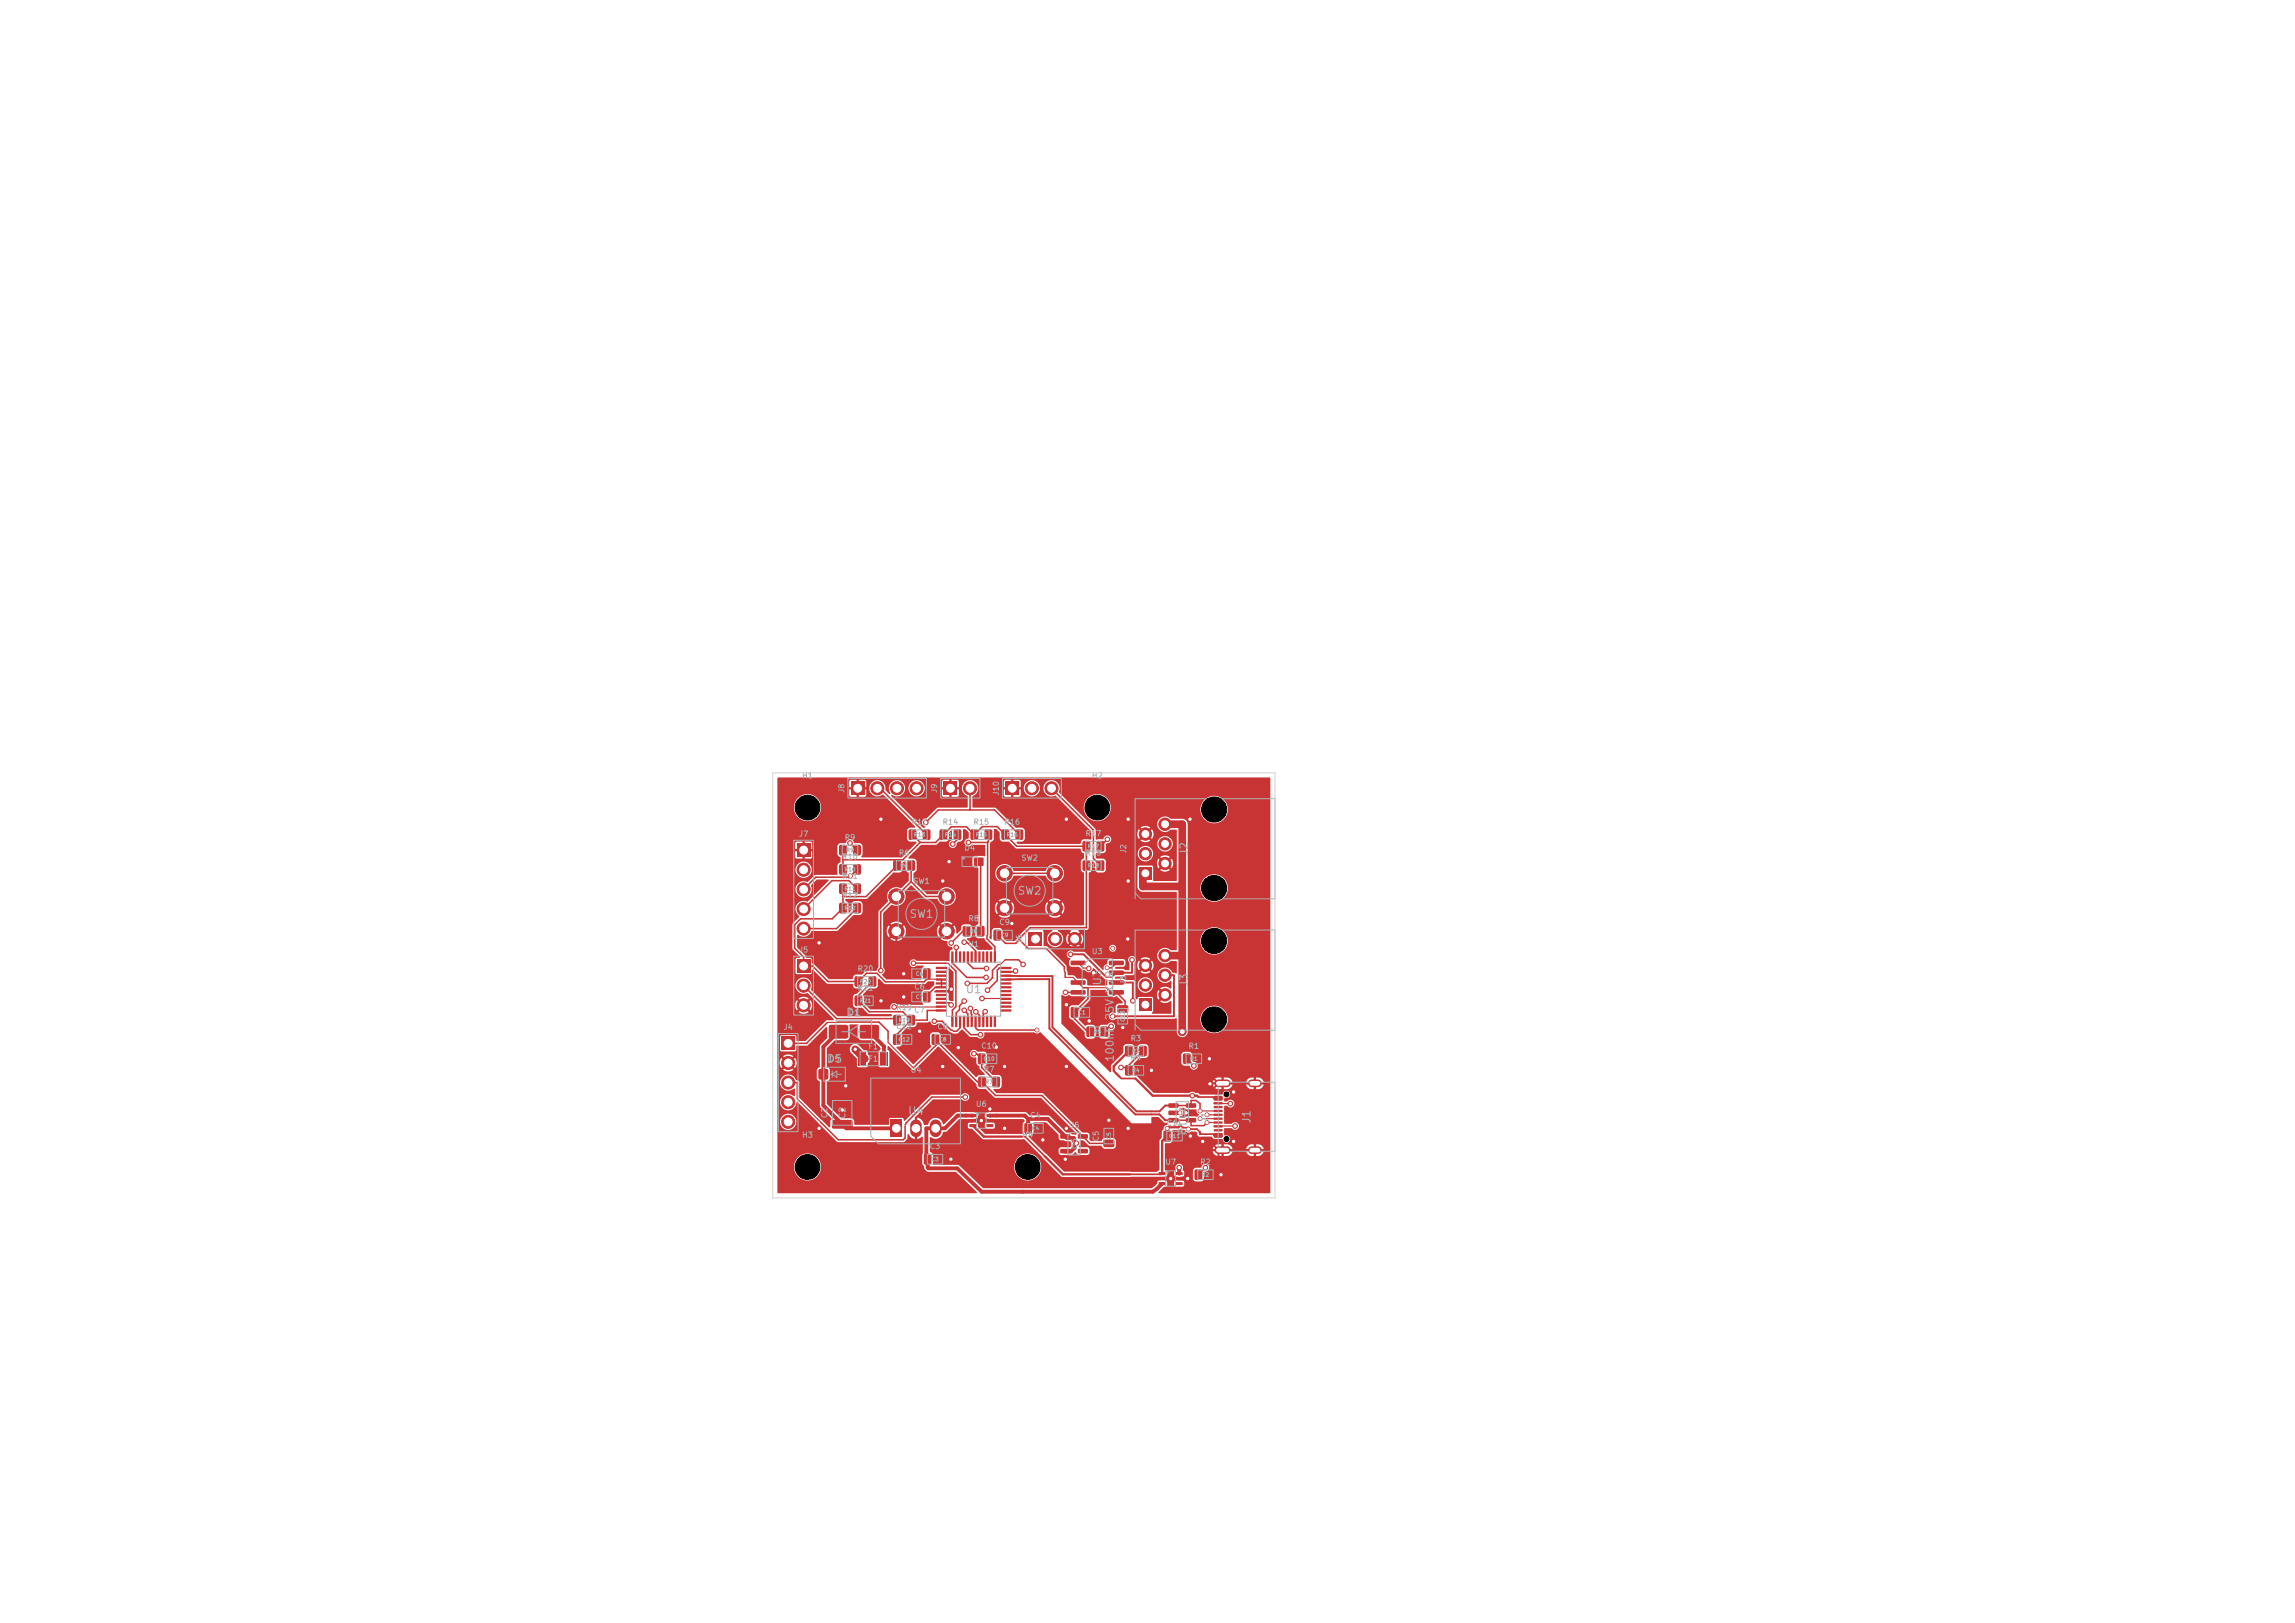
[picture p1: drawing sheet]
<svg xmlns="http://www.w3.org/2000/svg" width="297mm" height="210mm" viewBox="0 0 297 210" stroke-linecap="round" stroke-linejoin="round" font-family="sans-serif">
<defs><g id="words">
<g font-size="1" fill="#afafaf">
<text x="154" y="110.8" transform="rotate(-90 154 110.8)">J2</text>
<text x="117.6" y="119">SW1</text>
<text x="131.6" y="116">SW2</text>
<text x="109.4" y="131.8">D1</text>
<text x="124.9" y="128.8">U1</text>
<text x="142.8" y="127.6" transform="rotate(-90 142.8 127.6)">U3</text>
<text x="154" y="127.8" transform="rotate(-90 154 127.8)">J3</text>
<text x="106.9" y="137.8">D5</text>
<text x="144.4" y="137.5" transform="rotate(-90 144.4 137.5)">100nF 25V X7R</text>
<text x="117.4" y="144.5">U4</text>
<text x="162.1" y="145.5" transform="rotate(-90 162.1 145.5)">J1</text>
</g>
<text font-size=".8" fill="#afafaf" x="109.6" y="144.9" transform="rotate(-90 109.6 144.9)">C2</text>
<g font-size=".7" fill="#afafaf">
<text x="103.7" y="100.9">H1</text>
<text x="141.2" y="100.9">H2</text>
<text x="109.4" y="102.7" transform="rotate(-90 109.4 102.7)">J8</text>
<text x="117.9" y="106.9">R13</text>
<text x="121.4" y="102.7" transform="rotate(-90 121.4 102.7)">J9</text>
<text x="121.9" y="106.9">R14</text>
<text x="125.9" y="106.9">R15</text>
<text x="129.4" y="103" transform="rotate(-90 129.4 103)">J10</text>
<text x="129.9" y="106.9">R16</text>
<text x="103.3" y="108.4">J7</text>
<text x="108.9" y="111.4">R10</text>
<text x="108.9" y="113.9">R11</text>
<text x="109.2" y="108.9">R9</text>
<text x="116.2" y="110.9">R6</text>
<text x="124.7" y="110.2">D4</text>
<text x="132.1" y="111.5">SW2</text>
<text x="140.4" y="110.9">R18</text>
<text x="140.4" y="108.4">R17</text>
<text x="145.9" y="110.5" transform="rotate(-90 145.9 110.5)">J2</text>
<text x="108.9" y="116.4">R12</text>
<text x="118.1" y="114.5">SW1</text>
<text x="125.2" y="119.4">R8</text>
<text x="129.2" y="119.9">C9</text>
<text x="103.3" y="123.4">J5</text>
<text x="110.9" y="125.9">R20</text>
<text x="125.2" y="122.7">U1</text>
<text x="132.4" y="122.2" transform="rotate(-90 132.4 122.2)">J6</text>
<text x="141.2" y="123.6">U3</text>
<text x="110.9" y="128.4">R21</text>
<text x="115.9" y="130.9">R19</text>
<text x="118.2" y="131.2">C7</text>
<text x="118.2" y="128.2">C6</text>
<text x="145.9" y="127.5" transform="rotate(-90 145.9 127.5)">J3</text>
<text x="101.3" y="133.4">J4</text>
<text x="112.3" y="135.9">F1</text>
<text x="112.3" y="137.5">F1</text>
<text x="115.9" y="133.4">C12</text>
<text x="121.2" y="133.4">C8</text>
<text x="126.9" y="135.9">C10</text>
<text x="146.2" y="134.9">R3</text>
<text x="146.2" y="137.4">R4</text>
<text x="153.7" y="135.9">R1</text>
<text x="117.8" y="139">U4</text>
<text x="126.2" y="143.4">U6</text>
<text x="127.2" y="138.9">R7</text>
<text x="103.7" y="147.4">H3</text>
<text x="107.2" y="144.8" transform="rotate(-90 107.2 144.8)">C2</text>
<text x="120.2" y="148.9">C3</text>
<text x="132.2" y="147.4">H4</text>
<text x="133.2" y="144.9">C4</text>
<text x="138.2" y="146.1">U5</text>
<text x="139.5" y="148.8" transform="rotate(-90 139.5 148.8)">U5</text>
<text x="142.4" y="147.8" transform="rotate(-90 142.4 147.8)">C5</text>
<text x="150.9" y="145.9">C11</text>
<text x="152.2" y="146.9">U2</text>
<text x="153.5" y="144.8" transform="rotate(-90 153.5 144.8)">U2</text>
<text x="156.4" y="145.2" transform="rotate(-90 156.4 145.2)">J1</text>
<text x="150.7" y="150.9">U7</text>
<text x="155.2" y="150.9">R2</text>
</g>
<g font-size=".5" fill="#afafaf">
<text x="109.2" y="112.9">R10</text>
<text x="109.5" y="110.4">R9</text>
<text x="116.5" y="112.4">R6</text>
<text x="118.2" y="108.4">R13</text>
<text x="122.2" y="108.4">R14</text>
<text x="126.2" y="108.4">R15</text>
<text x="130.2" y="108.4">R16</text>
<text x="140.7" y="112.4">R18</text>
<text x="140.7" y="109.9">R17</text>
<text x="109.2" y="115.4">R11</text>
<text x="109.2" y="117.9">R12</text>
<text x="125.5" y="120.9">R8</text>
<text x="129.5" y="121.4">C9</text>
<text x="111.2" y="127.4">R20</text>
<text x="111.2" y="129.9">R21</text>
<text x="118.5" y="129.4">C7</text>
<text x="118.5" y="126.4">C6</text>
<text x="139.5" y="131.4">C1</text>
<text x="116.2" y="132.4">R19</text>
<text x="116.2" y="134.9">C12</text>
<text x="121.5" y="134.9">C8</text>
<text x="127.2" y="137.4">C10</text>
<text x="141.5" y="133.9">R5</text>
<text x="145.7" y="132.3" transform="rotate(-90 145.7 132.3)">C13</text>
<text x="146.5" y="136.4">R3</text>
<text x="154" y="137.4">R1</text>
<text x="127.5" y="140.4">R7</text>
<text x="146.5" y="138.9">R4</text>
<text x="133.5" y="146.4">C4</text>
<text x="143.9" y="147.5" transform="rotate(-90 143.9 147.5)">C5</text>
<text x="151.2" y="147.4">C11</text>
<text x="120.5" y="150.4">C3</text>
<text x="155.5" y="152.4">R2</text>
</g>
</g></defs>
<g fill="#c83434">
<path d="M107.3 132.7l.2-.1h2l.2 .1v.2v1.4l-.2 .1h-2l-.2-.1-.1-.1z"/>
<path d="M111.3 132.7l.2-.1h2l.2 .1v.2v1.4l-.2 .1h-2l-.2-.1-.1-.1z"/>
<path d="M154.6 151.4l.7-.1 .3 .2v1l-.2 .2h-.6l-.2-.2v-.9z"/>
<path d="M156.5 151.4l.7-.1 .2 .2v1l-.1 .2h-.7l-.2-.2v-.9z"/>
<path d="M108.6 109.4l.7-.1 .3 .2v1l-.2 .2h-.6l-.2-.2v-.9z"/>
<path d="M110.5 109.4l.7-.1 .2 .2v1l-.1 .2h-.7l-.2-.2v-.9z"/>
<path d="M153.5 144.7h1.2l.1 .1v.4l-.1 .1-1.1-.1-.1-.1z"/>
<path d="M153.5 143.7h1.2l.1 .2v.3l-.1 .1h-1.1l-.1-.1z"/>
<path d="M153.5 142.8h1.2l.1 .1v.4l-.1 .1-1.1-.1-.1-.1z"/>
<path d="M151.2 142.8h1.2l.1 .1v.4l-.1 .1-1.1-.1-.1-.1z"/>
<path d="M151.2 143.7h1.2l.1 .2v.3l-.1 .1h-1.1l-.1-.1z"/>
<path d="M151.2 144.7h1.2l.1 .1v.4l-.1 .1-1.1-.1-.1-.1z"/>
<path d="M103.1 109.2h1.7v1.7h-1.7z"/>
</g>
<g fill="#c83434" stroke="#c83434" stroke-width=".13">
<circle cx="104" cy="112.5" r=".85"/>
<circle cx="104" cy="115.1" r=".85"/>
<circle cx="104" cy="117.6" r=".85"/>
<circle cx="104" cy="120.2" r=".85"/>
</g>
<g fill="#c83434">
<path d="M129.6 107.4l.7-.1 .3 .2v1l-.2 .2h-.6l-.2-.2v-.9z"/>
<path d="M131.5 107.4l.7-.1 .2 .2v1l-.1 .2h-.7l-.2-.2v-.9z"/>
<path d="M122.1 101.2h1.8v1.7h-1.8z"/>
</g>
<circle cx="125.5" cy="102" r=".85" fill="#c83434" stroke="#c83434" stroke-width=".13"/>
<g fill="#c83434">
<path d="M115.6 131.4l.7-.1 .3 .2v1l-.2 .2h-.6l-.2-.2v-.9z"/>
<path d="M117.5 131.4l.7-.1 .2 .2v1l-.1 .2h-.6l-.3-.2v-.9z"/>
<path d="M125.6 107.4l.7-.1 .3 .2v1l-.2 .2h-.6l-.2-.2v-.9z"/>
<path d="M127.5 107.4l.7-.1 .2 .2v1l-.1 .2h-.7l-.2-.2v-.9z"/>
<path d="M103.1 124.2h1.7v1.7h-1.7z"/>
</g>
<g fill="#c83434" stroke="#c83434" stroke-width=".13">
<circle cx="104" cy="127.5" r=".85"/>
<circle cx="104" cy="130.1" r=".85"/>
</g>
<g fill="#c83434">
<path d="M125.5 144.2h.8v.3h-.8z"/>
<path d="M125.5 144.8h.8v.4h-.8z"/>
<path d="M125.5 145.5h.8v.3h-.8z"/>
<path d="M127.7 145.5h.8v.3h-.8z"/>
<path d="M127.7 144.8h.8v.4h-.8z"/>
<path d="M127.7 144.2h.8v.3h-.8z"/>
</g>
<g fill="#c83434" stroke="#c83434" stroke-width=".13">
<circle cx="116" cy="116" r="1"/>
<circle cx="122.5" cy="116" r="1"/>
<circle cx="116" cy="120.5" r="1"/>
<circle cx="122.5" cy="120.5" r="1"/>
</g>
<g fill="#c83434">
<path d="M132.6 145.3h.7l.2 .1v1.1l-.1 .2h-.6l-.2-.1-.1-1.1z"/>
<path d="M134.5 145.3h.7l.2 .1 .1 1.1-.2 .2h-.6l-.2-.1-.1-1.1z"/>
<path d="M147.4 112.2h1.6v1.6h-1.6z"/>
</g>
<g fill="#c83434" stroke="#c83434" stroke-width=".13">
<circle cx="150.8" cy="111.7" r=".8"/>
<circle cx="148.2" cy="110.5" r=".8"/>
<circle cx="150.8" cy="109.2" r=".8"/>
<circle cx="148.2" cy="107.9" r=".8"/>
<circle cx="150.8" cy="106.6" r=".8"/>
</g>
<path d="M110.1 101.2h1.7v1.7h-1.7z" fill="#c83434"/>
<g fill="#c83434" stroke="#c83434" stroke-width=".13">
<circle cx="113.5" cy="102" r=".85"/>
<circle cx="116.1" cy="102" r=".85"/>
<circle cx="118.6" cy="102" r=".85"/>
</g>
<g fill="#c83434">
<path d="M126.6 136.3h.7l.2 .1v1.1l-.1 .2h-.6l-.2-.1v-1.1z"/>
<path d="M128.5 136.3h.7l.2 .1v1.1l-.1 .2h-.6l-.2-.1v-1.1z"/>
<path d="M121.6 107.4l.8-.1 .2 .2v1l-.2 .2h-.6l-.2-.2v-.9z"/>
<path d="M123.5 107.4l.7-.1 .2 .2v1l-.1 .2h-.7l-.2-.2v-.9z"/>
<path d="M124.6 119.9l.7-.1 .3 .2v1l-.2 .2h-.6l-.2-.2v-.9z"/>
<path d="M126.5 119.9l.7-.1 .2 .2v1l-.1 .2h-.7l-.2-.2v-.9z"/>
<path d="M108.6 111.9l.7-.1 .3 .2v1l-.2 .2h-.6l-.2-.2v-.9z"/>
<path d="M110.5 111.9l.7-.1 .2 .2v1l-.1 .2h-.7l-.2-.2v-.9z"/>
<path d="M121.1 125.1h1.4l.1 .2-.1 .1h-1.3z"/>
<path d="M121.1 125.6h1.4l.1 .2-.1 .1h-1.3z"/>
<path d="M121.1 126.1h1.4l.1 .2-.1 .1h-1.3z"/>
<path d="M121.1 126.6h1.4l.1 .2-.1 .1h-1.3z"/>
<path d="M121.1 127.1h1.4l.1 .2-.1 .1h-1.3z"/>
<path d="M121.1 127.6h1.4l.1 .2-.1 .1h-1.3z"/>
<path d="M121.1 128.1h1.4l.1 .2-.1 .1h-1.3z"/>
<path d="M121.1 128.6h1.4l.1 .2-.1 .1h-1.3z"/>
<path d="M121.1 129.1h1.4l.1 .2-.1 .1h-1.3z"/>
<path d="M121.1 129.6h1.4l.1 .2-.1 .1h-1.3z"/>
<path d="M121.1 130.1h1.4l.1 .2-.1 .1h-1.3z"/>
<path d="M121.1 130.6h1.4l.1 .2-.1 .1h-1.3z"/>
<path d="M123.1 131.4l.3 .1v1.3l-.1 .1-.2-.1z"/>
<path d="M123.6 131.4l.3 .1v1.3l-.1 .1-.2-.1z"/>
<path d="M124.1 131.4l.3 .1v1.3l-.1 .1-.2-.1z"/>
<path d="M124.6 131.4l.3 .1v1.3l-.1 .1-.2-.1z"/>
<path d="M125.1 131.4l.3 .1v1.3l-.1 .1-.2-.1z"/>
<path d="M125.6 131.4l.3 .1v1.3l-.1 .1-.2-.1z"/>
<path d="M126.1 131.4l.3 .1v1.3l-.1 .1-.2-.1z"/>
<path d="M126.6 131.4l.3 .1v1.3l-.1 .1-.2-.1z"/>
<path d="M127.1 131.4l.3 .1v1.3l-.1 .1-.2-.1z"/>
<path d="M127.6 131.4l.3 .1v1.3l-.1 .1-.2-.1z"/>
<path d="M128.1 131.4l.3 .1v1.3l-.1 .1-.2-.1z"/>
<path d="M128.6 131.4l.3 .1v1.3l-.1 .1-.2-.1z"/>
<path d="M129.4 130.6h1.4l.1 .2-.1 .1h-1.3z"/>
<path d="M129.4 130.1h1.4l.1 .2-.1 .1h-1.3z"/>
<path d="M129.4 129.6h1.4l.1 .2-.1 .1h-1.3z"/>
<path d="M129.4 129.1h1.4l.1 .2-.1 .1h-1.3z"/>
<path d="M129.4 128.6h1.4l.1 .2-.1 .1h-1.3z"/>
<path d="M129.4 128.1h1.4l.1 .2-.1 .1h-1.3z"/>
<path d="M129.4 127.6h1.4l.1 .2-.1 .1h-1.3z"/>
<path d="M129.4 127.1h1.4l.1 .2-.1 .1h-1.3z"/>
<path d="M129.4 126.6h1.4l.1 .2-.1 .1h-1.3z"/>
<path d="M129.4 126.1h1.4l.1 .2-.1 .1h-1.3z"/>
<path d="M129.4 125.6h1.4l.1 .2-.1 .1h-1.3z"/>
<path d="M129.4 125.1h1.4l.1 .2-.1 .1h-1.3z"/>
<path d="M128.6 123.1l.3 .1v1.3l-.1 .1-.2-.1z"/>
<path d="M128.1 123.1l.3 .1v1.3l-.1 .1-.2-.1z"/>
<path d="M127.6 123.1l.3 .1v1.3l-.1 .1-.2-.1z"/>
<path d="M127.1 123.1l.3 .1v1.3l-.1 .1-.2-.1z"/>
<path d="M126.6 123.1l.3 .1v1.3l-.1 .1-.2-.1z"/>
<path d="M126.1 123.1l.3 .1v1.3l-.1 .1-.2-.1z"/>
<path d="M125.6 123.1l.3 .1v1.3l-.1 .1-.2-.1z"/>
<path d="M125.1 123.1l.3 .1v1.3l-.1 .1-.2-.1z"/>
<path d="M124.6 123.1l.3 .1v1.3l-.1 .1-.2-.1z"/>
<path d="M124.1 123.1l.3 .1v1.3l-.1 .1-.2-.1z"/>
<path d="M123.6 123.1l.3 .1v1.3l-.1 .1-.2-.1z"/>
<path d="M123.1 123.1l.3 .1v1.3l-.1 .1-.2-.1z"/>
<path d="M128.6 120.3h.7l.2 .1v1.1l-.1 .2h-.6l-.2-.1-.1-1.1z"/>
<path d="M130.5 120.3h.7l.2 .1v1.1l-.1 .2h-.6l-.2-.1v-1.1z"/>
</g>
<g fill="#c83434" stroke="#c83434" stroke-width=".13">
<circle cx="130" cy="113" r="1"/>
<circle cx="136.5" cy="113" r="1"/>
<circle cx="130" cy="117.5" r="1"/>
<circle cx="136.5" cy="117.5" r="1"/>
</g>
<path d="M130.1 101.2h1.7v1.7h-1.7z" fill="#c83434"/>
<g fill="#c83434" stroke="#c83434" stroke-width=".13">
<circle cx="133.5" cy="102" r=".85"/>
<circle cx="136.1" cy="102" r=".85"/>
</g>
<g fill="#c83434">
<path d="M138.6 124.3h1.8l.1 .1v.4l-.2 .1h-1.7l-.1-.2z"/>
<path d="M138.6 125.6h1.8l.1 .1v.4l-.2 .1h-1.7l-.1-.2z"/>
<path d="M138.6 126.9l1.8-.1 .1 .2v.3l-.2 .1h-1.7l-.1-.1z"/>
<path d="M138.6 128.1h1.8l.1 .2v.3l-.2 .1h-1.7l-.1-.1z"/>
<path d="M143.5 128.1h1.9l.1 .2-.1 .3-.1 .1h-1.7l-.1-.1z"/>
<path d="M143.5 126.9l1.9-.1 .1 .2-.1 .3-.1 .1h-1.7l-.1-.1z"/>
<path d="M143.5 125.6h1.9l.1 .1-.1 .4-.1 .1h-1.7l-.1-.2z"/>
<path d="M143.5 124.3h1.9l.1 .1-.1 .4-.1 .1h-1.7l-.1-.2z"/>
<path d="M106 138.4l.2-.1 .9 .1 .1 .2-.1 1-.1 .1-1-.1-.1-.1z"/>
<path d="M108.9 138.4l.1-.1 1 .1 .1 .2-.1 1-.2 .1-.9-.1-.1-.1z"/>
<path d="M115.6 133.8h.7l.2 .1 .1 1.1-.2 .2h-.6l-.2-.1-.1-1.1z"/>
<path d="M117.5 133.8h.7l.2 .1 .1 1.1-.2 .2h-.6l-.2-.1-.1-1.1z"/>
<path d="M119.6 149.3h.7l.2 .1v1.1l-.1 .2h-.6l-.2-.1-.1-1.1z"/>
<path d="M121.5 149.3h.7l.2 .1v1.1l-.1 .2h-.6l-.2-.1-.1-1.1z"/>
<path d="M150 151.7h.8v.3h-.8z"/>
<path d="M150 152.3h.8v.4h-.8z"/>
<path d="M150 153h.8v.3h-.8z"/>
<path d="M152.2 153h.8v.3h-.8z"/>
<path d="M152.2 152.3h.8v.4h-.8z"/>
<path d="M152.2 151.7h.8v.3h-.8z"/>
<path d="M153.1 136.4l.8-.1 .2 .2v1l-.2 .2h-.6l-.2-.2v-.9z"/>
<path d="M155 136.4l.7-.1 .2 .2v1l-.1 .2h-.7l-.2-.2v-.9z"/>
<path d="M119.5 128.3h.7l.2 .1 .1 1.1-.2 .2h-.6l-.2-.1-.1-1.1z"/>
<path d="M117.6 128.3h.7l.2 .1v1.1l-.1 .2h-.6l-.2-.1-.1-1.1z"/>
<path d="M115.6 111.4l.7-.1 .3 .2v1l-.2 .2h-.6l-.2-.2v-.9z"/>
<path d="M117.5 111.4l.7-.1 .2 .2v1l-.1 .2h-.6l-.3-.2v-.9z"/>
<path d="M138.6 130.3h.7l.2 .1v1.1l-.1 .2h-.6l-.2-.1-.1-1.1z"/>
<path d="M140.5 130.3h.7l.2 .1v1.1l-.1 .2h-.6l-.2-.1v-1.1z"/>
<path d="M157.1 147.4h1l.1 .2v.3l-.1 .1h-.9l-.1-.1z"/>
<path d="M157.1 146.6h1l.1 .2v.3l-.1 .1h-.9l-.1-.1z"/>
<path d="M157.1 145.6h1l.1 .2-.1 .1h-1z"/>
<path d="M157.1 144.6h1l.1 .2-.1 .1h-1z"/>
<path d="M157.1 144.1h1l.1 .2-.1 .1h-1z"/>
<path d="M157.1 143.1h1l.1 .2-.1 .1h-1z"/>
<path d="M157.1 141.8h1l.1 .2v.3l-.1 .1h-.9l-.1-.1z"/>
<path d="M157.1 141h1l.1 .2v.3l-.1 .1h-.9l-.1-.1z"/>
<path d="M157.1 142.6h1l.1 .2-.1 .1h-1z"/>
<path d="M157.1 143.6h1l.1 .2-.1 .1h-1z"/>
<path d="M157.1 145.1h1l.1 .2-.1 .1h-1z"/>
<path d="M157.1 146.1h1l.1 .2-.1 .1h-1z"/>
</g>
<path d="M157.7 148.8h1.1M157.7 140.2h1.1M162 148.8h.8M162 140.2h.8" fill="none" stroke="#c83434" stroke-width="1"/>
<g fill="#c83434">
<path d="M111.1 136.1h1v1.8h-1z"/>
<path d="M113.9 136.1h1v1.8h-1z"/>
<path d="M107.7 145l.2-.1h2.3l.2 .3-.1 .7-.2 .2-2.3-.1-.1-.2z"/>
<path d="M107.7 142h.2h2.3l.2 .2-.1 .7-.2 .2h-2.3l-.1-.2z"/>
<path d="M140.6 132.9l.7-.1 .3 .2v1l-.2 .2h-.6l-.2-.2v-.9z"/>
<path d="M142.5 132.9l.7-.1 .2 .2v1l-.1 .2h-.7l-.2-.2v-.9z"/>
<path d="M144.6 130.1h.2h1.1l.1 .2v.6l-.2 .2-1.1-.1-.1-.2z"/>
<path d="M144.6 132h.2h1.1l.1 .2v.6l-.2 .2-1.1-.1-.1-.2z"/>
<path d="M126.6 139.4l.8-.1 .2 .2v1l-.2 .2h-.6l-.2-.2v-.9z"/>
<path d="M128.5 139.4l.7-.1 .2 .2v1l-.1 .2h-.7l-.2-.2v-.9z"/>
<path d="M110.6 126.4l.7-.1 .3 .2v1l-.2 .2h-.6l-.2-.2v-.9z"/>
<path d="M112.5 126.4l.7-.1 .2 .2v1l-.1 .2h-.6l-.3-.2v-.9z"/>
<path d="M110.6 128.9l.7-.1 .3 .2v1l-.2 .2h-.6l-.2-.2v-.9z"/>
<path d="M112.5 128.9l.7-.1 .2 .2v1l-.1 .2h-.6l-.3-.2v-.9z"/>
<path d="M117.6 107.4l.7-.1 .3 .2v1l-.2 .2h-.6l-.2-.2v-.9z"/>
<path d="M119.5 107.4l.7-.1 .2 .2v1l-.1 .2h-.6l-.3-.2v-.9z"/>
<path d="M115.2 144.9h1.5v2.3h-1.5z"/>
</g>
<path d="M118.5 145.6v.8M121.1 145.6v.8" fill="none" stroke="#c83434" stroke-width="1.5"/>
<g fill="#c83434">
<path d="M120.6 133.8h.7l.2 .1 .1 1.1-.2 .2h-.6l-.2-.1-.1-1.1z"/>
<path d="M122.5 133.8h.7l.2 .1 .1 1.1-.2 .2h-.6l-.2-.1-.1-1.1z"/>
<path d="M147.4 129.2h1.6v1.6h-1.6z"/>
</g>
<g fill="#c83434" stroke="#c83434" stroke-width=".13">
<circle cx="150.8" cy="128.7" r=".8"/>
<circle cx="148.2" cy="127.5" r=".8"/>
<circle cx="150.8" cy="126.2" r=".8"/>
<circle cx="148.2" cy="124.9" r=".8"/>
<circle cx="150.8" cy="123.6" r=".8"/>
</g>
<g fill="#c83434">
<path d="M108.6 114.4l.7-.1 .3 .2v1l-.2 .2h-.6l-.2-.2v-.9z"/>
<path d="M110.5 114.4l.7-.1 .2 .2v1l-.1 .2h-.7l-.2-.2v-.9z"/>
<path d="M108.6 116.9l.7-.1 .3 .2v1l-.2 .2h-.6l-.2-.2v-.9z"/>
<path d="M110.5 116.9l.7-.1 .2 .2v1l-.1 .2h-.7l-.2-.2v-.9z"/>
<path d="M140.1 111.4l.8-.1 .2 .2v1l-.2 .2h-.6l-.2-.2v-.9z"/>
<path d="M142 111.4l.7-.1 .2 .2v1l-.1 .2h-.7l-.2-.2v-.9z"/>
<path d="M150.6 146.3h.7l.2 .1 .1 1.1-.2 .2h-.6l-.2-.1-.1-1.1z"/>
<path d="M152.5 146.3h.7l.2 .1v1.1l-.1 .2h-.6l-.2-.1-.1-1.1z"/>
<path d="M123.7 111h1.2v1h-1.2z"/>
<path d="M126.1 111h1.2v1h-1.2z"/>
<path d="M145.6 135.4l.7-.1 .3 .2v1l-.2 .2h-.6l-.2-.2v-.9z"/>
<path d="M147.5 135.4l.7-.1 .2 .2v1l-.1 .2h-.7l-.2-.2v-.9z"/>
<path d="M145.6 137.9l.7-.1 .3 .2v1l-.2 .2h-.6l-.2-.2v-.9z"/>
<path d="M147.5 137.9l.7-.1 .2 .2v1l-.1 .2h-.7l-.2-.2v-.9z"/>
<path d="M140.1 108.9l.8-.1 .2 .2v1l-.2 .2h-.6l-.2-.2v-.9z"/>
<path d="M142 108.9l.7-.1 .2 .2v1l-.1 .2h-.7l-.2-.2v-.9z"/>
<path d="M133.2 120.7h1.6v1.7h-1.6z"/>
</g>
<g fill="#c83434" stroke="#c83434" stroke-width=".13">
<circle cx="136.5" cy="121.5" r=".85"/>
<circle cx="139.1" cy="121.5" r=".85"/>
</g>
<g fill="#c83434">
<path d="M119.5 125.3h.7l.2 .1 .1 1.1-.2 .2h-.6l-.2-.1-.1-1.1z"/>
<path d="M117.6 125.3h.7l.2 .1v1.1l-.1 .2h-.6l-.2-.1-.1-1.1z"/>
<path d="M101.2 134.2h1.6v1.7h-1.6z"/>
</g>
<g fill="#c83434" stroke="#c83434" stroke-width=".13">
<circle cx="102" cy="137.5" r=".85"/>
<circle cx="102" cy="140.1" r=".85"/>
<circle cx="102" cy="142.6" r=".85"/>
<circle cx="102" cy="145.2" r=".85"/>
</g>
<g fill="#c83434">
<path d="M142.8 147.5h.2h1.1l.1 .2v.6l-.2 .2-1.1-.1-.1-.2z"/>
<path d="M142.8 145.6h.2h1.1l.1 .2v.6l-.2 .2-1.1-.1-.1-.2z"/>
<path d="M137.2 146.8h1.2l.1 .1v.4l-.1 .1-1.1-.1-.1-.1z"/>
<path d="M137.2 147.7h1.2l.1 .2v.3l-.1 .1h-1.1l-.1-.1z"/>
<path d="M137.2 148.7h1.2l.1 .1v.4l-.1 .1-1.1-.1-.1-.1z"/>
<path d="M139.5 148.7h1.2l.1 .1v.4l-.2 .1-1-.1-.1-.1z"/>
<path d="M139.5 146.8h1.2l.1 .1v.4l-.2 .1-1-.1-.1-.1z"/>
</g>
<g fill="#c83434" stroke="#c83434" stroke-width=".13">
<circle cx="159.2" cy="142.8" r=".3"/>
<circle cx="156" cy="151.1" r=".3"/>
<circle cx="122" cy="114" r=".3"/>
<circle cx="119" cy="133.4" r=".3"/>
<circle cx="149" cy="138.5" r=".3"/>
<circle cx="138" cy="146" r=".3"/>
<circle cx="146" cy="146" r=".3"/>
<circle cx="116.9" cy="129" r=".3"/>
<circle cx="114" cy="129.5" r=".3"/>
<circle cx="127" cy="145" r=".3"/>
<circle cx="138" cy="138" r=".3"/>
<circle cx="156.5" cy="137" r=".3"/>
<circle cx="130" cy="138" r=".3"/>
<circle cx="151.5" cy="152.5" r=".3"/>
<circle cx="128.1" cy="143.5" r=".3"/>
<circle cx="106" cy="146" r=".3"/>
<circle cx="153.7" cy="152.5" r=".3"/>
<circle cx="154" cy="147" r=".3"/>
<circle cx="145.3" cy="132.9" r=".3"/>
<circle cx="138" cy="130" r=".3"/>
<circle cx="159.6" cy="141.3" r=".3"/>
<circle cx="146" cy="106" r=".3"/>
<circle cx="114" cy="106" r=".3"/>
<circle cx="153.5" cy="144" r=".25"/>
<circle cx="124" cy="135.6" r=".3"/>
<circle cx="143.5" cy="144.9" r=".3"/>
<circle cx="146" cy="114" r=".3"/>
<circle cx="154" cy="106" r=".3"/>
<circle cx="134.9" cy="147.5" r=".3"/>
<circle cx="159.6" cy="147.7" r=".3"/>
<circle cx="123.1" cy="150" r=".3"/>
<circle cx="145.9" cy="121.5" r=".3"/>
<circle cx="109" cy="143.6" r=".3"/>
<circle cx="155.6" cy="147.7" r=".3"/>
<circle cx="138" cy="106" r=".3"/>
<circle cx="116.9" cy="126" r=".3"/>
<circle cx="109.4" cy="140.5" r=".3"/>
<circle cx="137.9" cy="150" r=".3"/>
<circle cx="156.6" cy="140.2" r=".3"/>
<circle cx="122" cy="138" r=".3"/>
<circle cx="123.1" cy="128" r=".25"/>
<circle cx="158" cy="152" r=".3"/>
<circle cx="122.8" cy="111.5" r=".3"/>
<circle cx="129" cy="135.5" r=".3"/>
<circle cx="130" cy="146" r=".3"/>
<circle cx="140.9" cy="132.1" r=".3"/>
<circle cx="141.5" cy="125.9" r=".3"/>
<circle cx="131" cy="119.5" r=".3"/>
<circle cx="106" cy="122" r=".3"/>
<circle cx="110" cy="109.1" r=".3"/>
<circle cx="118.2" cy="124.6" r=".3"/>
<circle cx="156.2" cy="145.2" r=".25"/>
<circle cx="156.2" cy="144.2" r=".25"/>
<circle cx="155.3" cy="144.8" r=".25"/>
<circle cx="155.3" cy="143.8" r=".25"/>
<circle cx="154.3" cy="141.8" r=".3"/>
<circle cx="151" cy="146" r=".25"/>
<circle cx="153.8" cy="146.1" r=".25"/>
<circle cx="152.7" cy="144" r=".25"/>
<circle cx="124.8" cy="129.5" r=".3"/>
<circle cx="110.1" cy="113.4" r=".25"/>
<circle cx="120.9" cy="132.1" r=".3"/>
<circle cx="124.8" cy="130.7" r=".3"/>
<circle cx="126.3" cy="130.9" r=".3"/>
<circle cx="119.8" cy="106.4" r=".3"/>
<circle cx="125.3" cy="109" r=".3"/>
<circle cx="152.6" cy="151.1" r=".3"/>
<circle cx="139.3" cy="147.9" r=".3"/>
<circle cx="115.7" cy="130.3" r=".3"/>
<circle cx="114" cy="125.6" r=".3"/>
<circle cx="153" cy="133.5" r=".5"/>
<circle cx="110.7" cy="135.8" r=".3"/>
<circle cx="146.5" cy="124.2" r=".3"/>
<circle cx="138.5" cy="123.5" r=".3"/>
<circle cx="144" cy="131.5" r=".3"/>
<circle cx="144" cy="122.7" r=".25"/>
<circle cx="146.6" cy="129.5" r=".3"/>
<circle cx="125.6" cy="130.5" r=".3"/>
<circle cx="127.1" cy="129.2" r=".3"/>
<circle cx="123.3" cy="109.2" r=".3"/>
<circle cx="126" cy="136.3" r=".3"/>
<circle cx="123.1" cy="130" r=".3"/>
<circle cx="126.9" cy="133.9" r=".3"/>
<circle cx="123.1" cy="122" r=".3"/>
<circle cx="145.1" cy="138.1" r=".3"/>
<circle cx="134.2" cy="133.3" r=".25"/>
<circle cx="127.5" cy="130.9" r=".3"/>
<circle cx="143.3" cy="108.6" r=".3"/>
<circle cx="131.4" cy="125.6" r=".3"/>
<circle cx="124.9" cy="142" r=".3"/>
<circle cx="127.8" cy="128.1" r=".3"/>
<circle cx="124.8" cy="121.9" r=".3"/>
<circle cx="143.3" cy="125.2" r=".25"/>
<circle cx="143.8" cy="132.8" r=".3"/>
<circle cx="127.7" cy="125.3" r=".3"/>
<circle cx="132.4" cy="124.8" r=".3"/>
<circle cx="123.8" cy="122.6" r=".3"/>
<circle cx="137.9" cy="128.4" r=".3"/>
<circle cx="125.2" cy="127.2" r=".3"/>
<circle cx="127.6" cy="126.5" r=".3"/>
<circle cx="140.9" cy="125.3" r=".3"/>
<circle cx="159.8" cy="145.7" r=".3"/>
<circle cx="154.5" cy="137.9" r=".3"/>
</g>
<path d="M108.5 133.5l-1.9 2v7.5l2.9 3h6.5M112.5 133.5l1.9 1.9v1.6M125.9 144.3h-2l-1.6 1.7h-2.4v3.8l.2 .2v1.1l.1 .1h3.7l3.1 3h22.2l1.2-1M125.9 144.3v.1M128.1 144.3h4.5l.4 .5M128.1 144.3v.1M133 144.8h2.6l2.5 2.4h.9v.4l.3 .3-.2 .2v.4l-.5 .5h-.7M133 144.8v1.2M152.6 151.1v.8" fill="none" stroke="#c83434" stroke-width=".5"/>
<g fill="none" stroke="#c83434" stroke-width=".2">
<path d="M109.1 115v2.5l-1.4 1.4h-4.1l-.8 .7v3.1l1.2 1.1v1.2h1.2l2 2h3.9l1.1-1.1h1.3l1.1 1.1h5l.3-.3v-.7M109.1 110v2.5M110 109.1l.9 .9M110.9 112.5l-1 1h-4.3l-1.6 1.6M110.9 115l-1-1h-2.2l-3.7 3.6M110.9 117.5l-2.6 2.7h-4.3M113.5 102h.4l6 6M116.1 111.3v.7l-4 4h-3M117.9 114.1l1.9 1.9h2.7M117.9 114.1l-3.9 3.9v7.6M117.9 112v2.1M118.1 108l1 1"/>
<path d="M119.1 109h2l2-2h2l1 1 1-1h1.9l2.6 2.5h9v10.5h-7.3l-1.4 1.4v.2M119.1 109l-2.3 2.3h-7.7M119.1 109h.1M123.9 108v.6l-.6 .6M125.3 109h2.5M125.5 102v2.8M126.7 111.5l.2 .2v8.8M127.8 109v12M127.9 108v.9l-.1 .1M128.7 104.8h-7.3l-1.6 1.6M128.7 104.8h.1M128.7 104.8l3.2 3.2"/>
<path d="M130 113h6.5M136.1 102l5.4 5.4v3.7l.9 .9M143.3 108.6l-.9 .9M104 127.5l4.3 4.3h7.6l.2 .2M107.1 132.3l-2.7 2.7h-2.4M108.4 132.3h5.4l1.1 1.1v1M112.9 127l-1.8 1.8v.7l1.4 1.4h4.3l1.1 1.1M117.9 132l-1.9 1.9v.6M118.2 124.6h4.2M120.9 132.1h1l1.2 1.2M121 134.5l5.5 5.5h.6l1.7 1.7h6l6.2 6.3h2.5M121.4 134.9l-3.2 3.3"/>
<path d="M121.8 128.3h1.2M121.8 126.8v1h-.8l-1.1 1v.2M121.8 126.8h.1M121.8 127.3h.1M121.8 130.8h-1.8v1.2h-2.1M121.8 129.8h1l.3 .2M123.1 125.1l.6 .6v4.6l-.4 .4M123.2 123.8v.8l1.9 1.9h2.5M123.2 130.7v1.5M123.2 130.7h.1M123.7 122.6v1.2M124.3 132.2v.8l-.5 .4h-.4"/>
<path d="M124.7 132.2v.8l.9 .9h1.3M124.8 121.9h.3l1.1 1.1v.8M124.8 129.5l-.6 .6v.5l-.5 .5v1.1M124.8 130.7l.4 .5v1M125.1 120.5h-.5l-1.5 1.5M125.2 123.8v.8l.7 .7h1.8M125.6 130.5l.1 .1 .1 .6v1M126 136.3h.4l.6 .7v1.1l1.9 1.9M126.2 132.2v.8l.3 .3h7.7M126.3 130.9l.4 .5v.8M127.5 130.9l-.3 .2v1.1M127.7 121.2v.3l1 1v1.3"/>
<path d="M129 121l1.1 1.1h1.3l.5-.5M129.2 124.8l-.8 .8v.9l-.7 .7h-2.5M130.1 124.2h1.7l.6 .6M130.2 125.3h-.9l-.2 .2v1.4l-1.3 1.2M131.4 125.6l-.1 .2h-1.1M131.9 121.6l1.2 1.1h2.3l2.3 2.4v.3M137.9 125.8v.7M137.9 128.4h1.6M140.2 127.8h.6v1.5l-1.8 1.7v.8l1.7 1.7h.4M140.9 125.3h.1M140.9 131v1.1M143.2 127.8l.9 .9 .4-.3 1.1 1.1v.8l-.3 .3"/>
<path d="M143.8 132.8v-.2l-.9 .9M144.5 124.6l-.7 .6h-.5M145.1 138.1h.7M145.3 132.5v.5M145.8 138.1l.3 .4M147.9 136l-2.1 2.1M153.6 137l.9 .9M102 140.1h1.2M106.2 145.2l2.3 2.3h8.4l.2-.3v-1.4M124.9 142h-4.3l-3.3 3.3v.1M151.9 143.1h2.2v-.7h.7l.5 .4v1M151.9 145h2.2v.7h1.7l.4-.4"/>
<path d="M155.1 152h.1M156 151.1l-.9 .9"/>
</g>
<g fill="none" stroke="#c83434" stroke-width=".15">
<path d="M108.4 132.3h-1.3M114.9 134.4v.5l3.3 3.3M119.9 126.7l1.9 .1M121.8 130.3h-6.1M122.4 124.6h.3l.4 .5M123.1 133.3h.1l.2 .1M127.1 129.2l3.1 .1M127.8 121l-.1 .2M130.1 124.2l-.6 .6h-.3M137.7 125.4v.3l.2 .1M137.9 126.5h1l1.3 1.3h3M139.5 124.6l.7 .7h.7"/>
<path d="M103.2 140.1v2l3 3.1M117.3 145.4l-.2 .1v.3M155.3 144.8h2.3M155.3 143.8h2.3M156.2 144.3h1.4M156.2 145.3h1.4M157.1 147.7h.5M157.1 141.3h.5M157.1 146.9h.5M157.1 142.1h.5M157.6 142.8h-.5h2.1M159.8 145.7l-2.7 .1h.5"/>
</g>
<g fill="none" stroke="#c83434" stroke-width=".25">
<path d="M130 117.5l.9 1v2.5M109.4 139v3.1l-.4 .4M116 120.5v3.5l2.1 2M117.9 134.5l1.2-1.1h2.7l1.1 1.1h3.5l2.5 2.5M118.1 129h-4.7l-.5 .5M130.2 126.8l5.6-.1v6.4l11.1 11.1h3.2l.7 .8h1.1M130.2 126.3h6v6.6l10.9 10.9h3l.7-.7h1.1M138.5 123.5h1.7l3 2.9M139.1 121.5v1.1M143.9 121.5l-1 1.1h-4.3l-.7 .6v1.4l1.2 1.3h.4M144.5 127.1h2.1v2.4M146.5 124.2v1.7h-2"/>
<path d="M150.4 126.2h1.5v5.3h-7.9M155.4 137v.9l2.3 2.3-.6 .6v.5M125.1 145.1l-3.1 3.1v1.8M125.9 145h2.2M134.9 146l2.1 2h.9M150.4 152.5h2.2M151.9 144h.8M152.9 147l.7 .7h3.5v.5l.6 .6v2.4l-1.8 1.8h-1.7l-.4-.4M153.5 144h.6M154.1 145h.1M154.1 143.1h.1"/>
</g>
<path d="M144.5 125.9l-.6 .5h-.7M125.9 145l-.1 .1h-.7M152.6 152.5l.1 .1h1.1" fill="none" stroke="#c83434" stroke-width=".19"/>
<path d="M144.3 138.8l.6 .5M146.1 136l-2 2v.5M146.9 139.6l2.3 2.2h5.7l.2 .2M125.9 145.7l1.4 1.4h4.9M135.2 149.6l2.3 2.3h8.7M152.8 145.6l-.3 .3h-1.3l-.2 .1v1l-.6 .7v4.2M153.7 145.9l.1 .2M155.3 146.5v.3" fill="none" stroke="#c83434" stroke-width=".3"/>
<path d="M144.1 138.5l.2 .3M144.9 139.3l.2 .3h1.8M132.2 147.1h.5l2.5 2.5M150.4 151.9h-.1h-4.1M152.8 145.6l.3 .3h.6M153.8 146.1h1.1l.4 .4M155.1 142h1.9l.1 .1M155.3 146.8h1.7l.1 .1" fill="none" stroke="#c83434" stroke-width=".23"/>
<path d="M147.9 113v1.7h5.1M150.4 106.7h2.6v26.8M110.7 135.8l1.2 1.2h-.3M150.4 123.7h2.6" fill="none" stroke="#c83434" stroke-width="1"/>
<g fill="#c83434">
<path d="M100.6 100.6h63.8v53.7l-.1 .1h-14.4v-.2l.7-.6 .4-.1 .1-.5h.8l.1 .4 .2 .2 .9-.1 .2-.2-.1-.4-.2-.2-.9 .1-.2 .2h-.8a.54 .54 0 0 0-.6-.3h-.3a.39 .39 0 0 0-.5 .5l-.7 .5h-21.7l-3.1-2.8h7a1.75 1.75 0 0 0 2.5 1.7 1.75 1.75 0 0 0 .4-3 1.75 1.75 0 0 0-2.8 1.1l-.1 .2h-7l-.3-.2h-3.1l-.1-1.3-.1-.2-.3-.2v-1.8l.2-.1a.98 .98 0 0 0 1.6-.6l.5-.1 1.5-1.6h1.9a.54 .54 0 0 0 .6-.3l-.1-.4-.1-.1-2.5-.1-.2 .1-1.5 1.5-.2-.1a.97 .97 0 0 0-1-.8 .97 .97 0 0 0-.9 .9l-.5 .1-.1-.1a1 1 0 0 0-.8-.9v.9h-.3v-.9l2.4-2.3h3.7a.51 .51 0 0 0 .8 0 .51 .51 0 0 0-.1-.8 .51 .51 0 0 0-.7 .2h-4l-3.4 3.3-.3-.3-1.6-.1-.1 .2-.1 .7h-4.4l-.1-.4-.1-.3-.2-.1h-1.4l-1.8-1.9v-2.8l.4-.5v-1l-.1-.3-.3-.2v-2.3h3l.1 .5 .8 .8 .1 1 1.2 .1 .1-.1v-.4a.76 .76 0 0 0 0-1.2l-.1-.4-.4-.1-.7-.7a.7 .7 0 0 0-1.1 .5h-3l1.1-1.1h1.5l.2-.1 .1-.3v-1.6h.1h1.1l-.1 1.6 .2 .3 .2 .1h1.6l.9 1v.3l-.2 .2v1.8l.1 .2h1.1l.2-.1v-1.9l-.2-.3v-.5l3.3 3.2 .2-.1 3.1-3 4.8 4.8a.66 .66 0 0 0 .5 .7h.7l1.3 1.1 5.9 .1 4.6 4.5v.2h-.1h-.5l-.2-.2-.5-.1-2.2-2.1-2.5-.1-.6-.4h-4.7l-.4 .1-.2 .2 .1 .5 .5 .1h4.4l.2 .3-.2 .3v1.3h-.1h-4.8l-.9-.9v-.3h.8l.1 .4 .1 .1 .9 .1 .2-.2v-.6l-1-.1-.3 .3h-.8l-.2-.2-.9-.1-.2 .2v.6l.5 .1 1.4 1.3h5.4l4.8 4.9h13.4l.2-.2 .1-.4h.8l.1 .5 .7 .1a.54 .54 0 0 0 .6-.3l-.1-.4-.1-.1h1.3v1l.1 .3 .2 .1h.7l.4-.2v-1l.1-.1a.51 .51 0 0 0 .6-.5 .51 .51 0 0 0-.5-.5 .51 .51 0 0 0-.5 .5h-.9l-.2 .4h-1.3v-.1a.53 .53 0 0 0-.5-.8 .53 .53 0 0 0-.5 .8l-.2 .3h-.8l-.1-.2-.2-.1v-2.7h6.6v.3h-.5l.3 .4 .4 .2h.5v-.5h.3v.5a.89 .89 0 0 0 1.1-.6h-.5v-.3h2.7v.3h-.4a.8 .8 0 0 0 1 .6v-.5h.3v.5l.4-.1 .3-.1 .2-.4h-.4v-.3h.4a.8 .8 0 0 0-.9-.6v.4h-.3v-.4h-.4l-.4 .1-.2 .5h-1.8l-.3-.5a1.04 1.04 0 0 0-.8-.1v.4h-.3v-.4h-.5l-.4 .1-.3 .5h-6.1v-.7l.6-.1 .3-.2v-1.5h.9l.2-.1 .6 .2a.5 .5 0 0 0 .8 .1h.5l.2 .2a.37 .37 0 0 0 .2 .4 .37 .37 0 0 0 .3 .1h1.4l.3 .3h1.1a.49 .49 0 0 0 .7 .4 .49 .49 0 0 0 .3-.6 .49 .49 0 0 0-.7-.3l-.1-.4v-.5h1a.53 .53 0 0 0 .8 .1 .53 .53 0 0 0 0-.8 .53 .53 0 0 0-.8 .1h-1v-2.2l.1-.1h.3a.52 .52 0 0 0 .8 0 .52 .52 0 0 0-.1-.8 .52 .52 0 0 0-.7 .2h-.4v-.4a.55 .55 0 0 0 .8-.7 .5 .5 0 0 0-.6-.3 .5 .5 0 0 0-.4 .5h-2.9l-.3-.2h-.4a.55 .55 0 0 0-.7 0h-4.6l-1.4-1.4h9.5v.3h-.5l.3 .5 .4 .1h.5v-.4h.3v.4a.89 .89 0 0 0 1.1-.5v-.1h-.5v-.3h2.7v.3h-.4a.8 .8 0 0 0 1 .6v-.4h.3v.4h.4l.3-.1 .2-.5h-.4v-.3h.4a.8 .8 0 0 0-.9-.6v.5h-.3v-.5h-.4l-.4 .2-.2 .4h-1.8l-.3-.4a1.04 1.04 0 0 0-.8-.2v.5h-.3v-.5h-.5l-.4 .2-.3 .4h-9l-.7-.7-.4-.2v-1.1l-.1-.3 .7-.8h.9l.2-.1 .1-.3h4.3v1l.1 .3 .2 .1 .8 .1a.52 .52 0 0 0 .6 .4 .52 .52 0 0 0 .4-.6 .52 .52 0 0 0-.6-.4l-.1-.1v-1l-.4-.2h-.8l-.2 .4h-4.3v-1.2l-.3-.2h-.7l-.4 .2v.9l-.3 .3-.1-.1v-.9l-.1-.3-.3-.1h-.7l-.2 .1-.1 .3v.7l-1.6 1.5v1h-.2l-6.2-6.2-.1-3.7 .2-.1a.63 .63 0 0 0 .9 0l.3 .2 1.8 .1v.1l-1 1h-.8l-.2 .1-.1 .2-.1 1.1 .2 .3 .3 .1 1.5 1.6 .1 .5 .1 .3 .3 .1h.6l.3-.1 .1-.3v-1h.4v1l.1 .3 .3 .1h.7l.3-.2v-.9h.3a.51 .51 0 0 0 .3-.8 .51 .51 0 0 0-.9 .1h-.9l-.2 .4h-.4l-.1-.3-.3-.1h-.7l-.3 .1-.8-.8 .1-.3 .1-.8 1.3-1.4 .1-1.3h1.8l.3 .2v.4l.1 .1 .5 .1a.48 .48 0 0 0 .6 0l.8 .9h-.1l-.5 .1-.2 .1-.1 .2v.8l-.1 .1a.52 .52 0 0 0-.7 .1 .52 .52 0 0 0 .1 .7 .52 .52 0 0 0 .7-.1h7.6l.2-.1 .1 2a.7 .7 0 0 0 .8 .5 .7 .7 0 0 0 .6-.8v-1.6h1.6a1.78 1.78 0 0 0 2.5 1.7 1.78 1.78 0 0 0 .4-3 1.78 1.78 0 0 0-2.8 1.1l-.1 .2h-1.6v-10.2h1.6a1.78 1.78 0 0 0 2.5 1.8 1.78 1.78 0 0 0 .4-3 1.78 1.78 0 0 0-2.8 1l-.1 .2h-1.6v-6.8h1.6a1.78 1.78 0 0 0 2.5 1.7 1.78 1.78 0 0 0 .4-3 1.78 1.78 0 0 0-2.8 1.1l-.1 .2h-1.6v-8.2l-.1-.3-.3-.3-.2-.1h-1.6a1.03 1.03 0 0 0-1.5 0 1.03 1.03 0 0 0 0 1.5 1.03 1.03 0 0 0 1.5 0h.7h.1v6.6h-3l-.1-1.9-1.8-.1-.2 .2v2.6a.7 .7 0 0 0 .6 .6h4.4l.1 .1v7.4h-.1h-.7a1.02 1.02 0 0 0-1.5 .1 1.02 1.02 0 0 0 .1 1.4 1.02 1.02 0 0 0 1.4 0h.7h.1v1.5l-.6-.1a1.01 1.01 0 0 0-1.4-.5 1.01 1.01 0 0 0-.3 1.5 1.01 1.01 0 0 0 1.5 .1l.1 .1-.1 .9a1.21 1.21 0 0 0-1.4 0l.5 .4-.2 .2-.5-.4-.2 .5 .1 .6 .1 .2 .5-.5 .2 .2-.5 .5 .2 .1 .6 .1 .7-.3v1.6l-.1 .1h-2.4v-.2l.1-.2v-1.7l-1.8-.1-.2 .2a.17 .17 0 0 1-.2 .1 .17 .17 0 0 1-.1-.2v-1.7h.3a1.01 1.01 0 0 0 1.4 1 1.01 1.01 0 0 0 .3-1.7 1.01 1.01 0 0 0-1.6 .5l-.1 .2h-.3v-.4l-.2-.2h-1l-.3-.2h-1.1l.1-.2h.9l.3-.2 1.1-.1 .1-.2v-1.1h.4v.4l.2 .3 .4-.4 .2 .2-.4 .5 .5 .2 .4-.1 .4-.1-.5-.5 .2-.2 .5 .4 .1-.3 .1-.4-.2-.5-.5 .4-.2-.2 .5-.4-.4-.2h-.4l-.5 .2 .4 .4-.2 .2-.4-.4-.2 .5h-.4v-.2a.51 .51 0 0 0 0-.8 .51 .51 0 0 0-.7 .1 .51 .51 0 0 0 .1 .7v.8l-.1 .1h-.4l-.4-.1-1-.1 .1-.2h.9l.3-.1v-.7l-.2-.2h-1.9l-.1 .1-.2 .6a.59 .59 0 0 0-.4 .7h-.1l-2.3-2.3h-1.4a.52 .52 0 0 0-.9 0 .52 .52 0 0 0 .4 .8l-.2 .4 .1 .6 .3 .1h.9a1 1 0 0 0 .9 .5 .56 .56 0 0 0 .6 .2 .56 .56 0 0 0 .4-.5l1.5 1.4 .3 .1v.7h-.2h-2.2a.17 .17 0 0 1-.1 0 .17 .17 0 0 1-.1-.2v-.4l-.2-.3h-1l-.6-.4h-.7l-.2-1.3-2.3-2.3h7.8a.45 .45 0 0 0 .6 .5 .45 .45 0 0 0 .2-.7 .45 .45 0 0 0-.7 .2h-.1h-7.8l-.2-.1-.4-.1-.1-2 1.1-.1 .1 .2a1.07 1.07 0 0 0-.6 1.6 1.07 1.07 0 0 0 1.8 0 1.07 1.07 0 0 0-.5-1.6l.1-.2 1.6 .1v.1l-.2 .1 .4 .4-.2 .3-.4-.5-.1 .1a1.09 1.09 0 0 0 .1 1.3l.4-.5 .2 .3-.4 .4h.1a1.09 1.09 0 0 0 1.2 0l-.4-.4 .2-.3 .5 .5v-.1a1.09 1.09 0 0 0 0-1.3l-.5 .5-.2-.3 .4-.4-.2-.1 .1-.1 1-.1 .3-.2v-7.1l.3-.2 .1-.3v-1h.1l.3 .2v.8l.1 .3 .3 .1h.7l.2-.1 .1-.3v-.9h6.6l.1 .4 .1 .4 .5-.5 .2 .2-.5 .5 .6 .2 .4-.1 .3-.1-.4-.5 .2-.2 .4 .5 .2-.6v-.4l-.2-.3-.4 .4-.2-.2 .4-.4-.5-.2h-.4l-.4 .2 .5 .4-.2 .2-.5-.4-.2 .5h-6.6a.46 .46 0 0 0-.4-.5h-.8l-.1-.2v-.5h5.4a1.01 1.01 0 0 0 1.4 1 1.01 1.01 0 0 0 .3-1.7 1.01 1.01 0 0 0-1.6 .5l-.1 .2h-4.3l.2-.4v-.7l.2-.2h6.5a1.01 1.01 0 0 0 1.3 1 1.01 1.01 0 0 0 .4-1.6 1.01 1.01 0 0 0-1.7 .4v.2h-6.4a.51 .51 0 0 0 .2-.9 .51 .51 0 0 0-.8 .4h-1v-.8h5.4v.4l.2 .3 .4-.4 .2 .2-.4 .5 .5 .2 .4-.1 .4-.1-.5-.5 .2-.2 .5 .4 .1-.3 .1-.4-.2-.5-.5 .4-.2-.2 .5-.4-.6-.2h-.4l-.3 .2 .4 .4-.2 .2-.4-.4-.2 .5h-5.4l-.1-.6-2.8-2.8h1.3v.2a1.75 1.75 0 0 0 1.8 1.7 1.75 1.75 0 0 0 1.7-1.7h11.6v.3a1.78 1.78 0 0 0 2.7 1.4 1.78 1.78 0 0 0 0-3.1 1.78 1.78 0 0 0-2.7 1.4h-11.5a1.75 1.75 0 0 0-1.7-1.9 1.75 1.75 0 0 0-1.9 1.7h-1.3l-1.8-1.8a1.09 1.09 0 0 0-.4-1.4 1.09 1.09 0 0 0-1.4 .1 1.1 1.1 0 0 0 0 1.4 1.1 1.1 0 0 0 1.3 .3l4.6 4.5v1.1h-.9a.62 .62 0 0 0-.5 .6h-8.1l-.1-.2v-.1h.7l.3-.2v-1.2l-.1-.3-.2-.1h-.9l-2.6-2.6h-2.9l-.1-1.4a1.11 1.11 0 0 0 .3-2h3.8v.7h.6v.3h-.6v.8l.2 .2h.7v-.6h.4v.6h.7l.2-.2v-.8h-.6v-.2h1v.2a1.06 1.06 0 0 0 1.6 .8 1.06 1.06 0 0 0 0-1.8 1.06 1.06 0 0 0-1.6 .8h-1l.6-.1v-.7l-.2-.2h-.7v.6h-.4v-.6h-.7l-.2 .2h-3.8a1.06 1.06 0 0 0-1.5 .5 1.06 1.06 0 0 0 .6 1.4v1.4v.1h-3.9l-1.4 1.4a.51 .51 0 0 0-.6 .5 .51 .51 0 0 0 .4 .5v.2h-.3l-4.1-4.1v-.1l.1-.1a1.06 1.06 0 0 0 1.2 .1 1.06 1.06 0 0 0 .5-1h.5v.2a1.05 1.05 0 0 0 1.6 .8 1.05 1.05 0 0 0 0-1.8h2.7v.7h.6v.3h-.6l.1 .9 .8 .1v-.6h.4v.6h.7l.2-.2v-.8h-.6v-.3h.6v-.7l-.2-.2h-.7v.6h-.4v-.6h-.7l-.2 .2h-2.7a1.05 1.05 0 0 0-1.6 .8h-.5v-.2a1.06 1.06 0 0 0-1.5-.6 1.06 1.06 0 0 0-.4 1.6h-.1l-.5-.5a1.07 1.07 0 0 0-1.2-1.2 1.07 1.07 0 0 0-.8 1.5 1.07 1.07 0 0 0 1.7 .3l4.1 4.1v.2h-.7l-.3 .2v1.2l.2 .4h.9l.1 .1-1.9 1.9h-5.1l-.1-.1 .1-.3v-1.2l-.3-.2h-.7l-.1-.1a.5 .5 0 0 0-.5-.4 .5 .5 0 0 0-.5 .4l-.9 .1-.2 .4v1l.1 .3 .3 .1v.6l-.3 .2-.1 .3v1.2h-2.9l-1 .9a1.06 1.06 0 0 0-1.5 .8 1.06 1.06 0 0 0 1.2 1.2 1.06 1.06 0 0 0 .7-1.5l.8-.8 1.5 .1-2.6 2.7a1.1 1.1 0 0 0-1.4 .3 1.1 1.1 0 0 0 0 1.4l.3 .3-1 1v3.1l1 1.1v.1l-.4 .1-.1 .1v1.9h1.9l.1-.1 .1-.4h.1l1.8 1.8h3.3a.62 .62 0 0 0 .5 .6l.6 .1-.5 .6a.57 .57 0 0 0-.5 .4v1l.2 .4h.9l1 .8h2.8l.1 .1v.1l-.1 .1h-6.9l-3.5-3.5a1.06 1.06 0 0 0-.7-1.5 1.06 1.06 0 0 0-1.2 1.2 1.06 1.06 0 0 0 1.5 .8l3.4 3.4v.1l-1 .1-2.7 2.6h-1.1l-.1-.6-.1-.1h-1.8l-.2 .1v1.8l.2 .2 1.8-.1 .1-.1 .1-.6 1.5-.1 2.3-2.3h.1l.1 1.4-.9 .9-.1 .2v2.6l-.4 .5v1l.1 .3 .3 .2v3.1l.1 .2 1.4 1.4-.1 .4-.1 .8-3.9-3.8-.1-1.9a.34 .34 0 0 0 0-.3 .34 .34 0 0 0-.4-.1 1.06 1.06 0 0 0-1.5-.7 1.06 1.06 0 0 0-.4 1.6 1.06 1.06 0 0 0 1.7 .1l.1 .1-.1 1a1.07 1.07 0 0 0-1.6 0 1.07 1.07 0 0 0 .3 1.6 1.07 1.07 0 0 0 1.5-.6l.1-.3h.1l5.2 5.2h8.5l.5-.4 .1-.7 .4 .5 .5 .2v-.9h.3v.9l.6-.3 .1 .1-.1 3.3 .3 .4 .1 .4 .4 .3h3.6l2.7 2.6v.1l-25.8 .1v-3.5h2.1v.2a1.75 1.75 0 0 0 2.7 1.4 1.75 1.75 0 0 0 0-3 1.75 1.75 0 0 0-2.7 1.4h-2.1v-5.8h.3v.2a1.06 1.06 0 0 0 1.7 .8 1.06 1.06 0 0 0 0-1.8 1.06 1.06 0 0 0-1.7 .8h-.3v-7.6h.3v.3l.2 .4 .4-.4 .3 .2-.5 .4 .1 .1a1.09 1.09 0 0 0 1.3-.1l-.5-.4 .3-.2 .4 .4v-.1a1.09 1.09 0 0 0 0-1.2l-.4 .4-.3-.2 .5-.4-.1-.1a1.09 1.09 0 0 0-1.3 .1l.5 .4-.3 .2-.4-.4-.2 .6h-.3v-7.5h2.3v.3l.2 .4 .4-.4 .3 .2-.5 .5a1.09 1.09 0 0 0 1.4 0l-.5-.5 .3-.2 .4 .4a1.09 1.09 0 0 0 0-1.3l-.4 .4-.3-.2 .5-.4-.1-.1a1.09 1.09 0 0 0-1.3 .1l.5 .4-.3 .2-.4-.4-.2 .6h-2.3v-17.6h2.3a1.06 1.06 0 0 0 1.5 1.1 1.06 1.06 0 0 0 .3-1.7 1.06 1.06 0 0 0-1.7 .4l-.1 .2h-2.3v-3.3h2.3v.7h.6v.3h-.6v.8l.2 .2h.7v-.6h.3v.6h.8l.2-.2v-.8h-.6v-.3h.6v-.7l-.2-.2h-.8v.6h-.3v-.6h-.7l-.2 .2h-2.3v-4.7h2.1v.2a1.75 1.75 0 0 0 2.7 1.4 1.75 1.75 0 0 0 0-3 1.75 1.75 0 0 0-2.7 1.4h-2.1v-3.3h9.3v.7h.6v.3h-.6l.1 .9 .8 .1v-.6h.3v.6h.8l.2-.2v-.8h-.6v-.3h.6v-.7l-.2-.2h-.8v.6h-.3v-.6h-.7l-.2 .2h-9.3z"/>
<path d="M116.7 133.6l.8-.7h.7a.62 .62 0 0 0 .5-.6h1.3l.4-.2a.58 .58 0 0 0 .4 .5 .58 .58 0 0 0 .6-.2l.4 .1 1.1 1 .4 .2h.6l.6-.5 1 1h1a.52 .52 0 0 0 .7 .1 .52 .52 0 0 0 .2-.7h6.5a.55 .55 0 0 0 .7 0l11.8 11.7h2.6v-.7l.9-.1 .7 .7 .4 .1 .1 .1v.1a.63 .63 0 0 0-.5 .6l-.2 .3-.1 .8-.3 .4v3.8l-.3 .2h-12l-4.6-4.5v-.1a.68 .68 0 0 0 .7-.5v-1.2l1.6-.1 1.6 1.6v.5l.1 .2 .6 .1 .3 .1h.5l.1 .2a.44 .44 0 0 1-.1 .6h-1.4l-.1 .3 .1 .5 .2 .2 1.3-.1 .6-.3 .2 .3 .2 .1h1.1l.2-.2 .1-.5-.1-.3-1.2-.1-.1-.1a.65 .65 0 0 0 .2-.7h.4l.7 .6 1.6 .1 .4 .3h1.2l.2-.1 .1-.2v-.8l-.3-.2h-1.2l-.4 .3h-1.4l-.1-.2v-.5l-.1-.3-.9-.1-5-5-6.1-.1-.3-.4 .7-.1 .3-.2v-1.4l-.3-.2h-.8l-1.1-1v-.1l.2-.2 .1-.2v-1.3l-.3-.2h-.8a.57 .57 0 0 0-.6-.2 .57 .57 0 0 0-.5 .5 .53 .53 0 0 0 .8 .4l.1 .8 .1 .2a.34 .34 0 0 1 .3 .5l.6 .7-.7 .1-.4 .3-4.5-4.5-.1-1-.1-.2-.2-.1h-.7l-.2 .1-.1 .2-.1 1.1 .2 .4-2.3 2.3-2.2-2.1 .1-.2a.54 .54 0 0 0 .7-.4z"/>
<path d="M152.7 143.4h.5l.4 .2 1.1-.1 .2 .2a.6 .6 0 0 0 .3 .6 .34 .34 0 0 1-.5 .1h-1.1l-.4 .2h-.4l-.1-.1a.5 .5 0 0 0 .5-.5 .5 .5 0 0 0-.5-.5z"/>
<path d="M113.6 126.7h.2l.7 .6h5.1l.5-.3h.8v.5l-.6 .5-.7 .1-.3 .2-.1 1.2 .3 .4-.1 .1h-3.2a.54 .54 0 0 0-.7-.1 .54 .54 0 0 0-.3 .7h-2.5l-.9-.8v-.8l-.1-.4 .8-.7h.8l.2-.1 .1-.3z"/>
<path d="M122.8 125.3h.1l.5 .5v3.7a.48 .48 0 0 1-.6-.1v-.8l-.2-.2h-1.6h-.1l.2-.3h1.4a.39 .39 0 0 0 .3-.5z"/>
<path d="M119.2 109.3h1.9l.6-.4h.9l.2-.4v-.8l.3-.2 .1 .1v1.1a.52 .52 0 0 0-.4 .6 .52 .52 0 0 0 .6 .4 .52 .52 0 0 0 .4-.6l.3-.2a.47 .47 0 0 0 .5-.4v-1.1l.3-.1 .5 .4-.1 .8a.52 .52 0 0 0-.4 .8 .52 .52 0 0 0 .9 0h1.6l.1 .1v1.4h-1.4l-.3 .2 .1 1.1 .2 .1 .4 .1h.1v7.2l-.3 .2-.1 .3v1l.1 .3 .3 .1h.8l.1 .3 .9 .9v.3h-.4h-1.5l-1.4-1.3 .1-.2a.51 .51 0 0 0 .6-.4v-1l-.2-.4h-1l-.2 .2v.5l-.6 .5h-.1v-.6l-.2-.5-.5 .5-.2-.2 .5-.5a1.24 1.24 0 0 0-1.6 0l.5 .5-.2 .2-.5-.5-.1 .1a1.25 1.25 0 0 0 .1 1.5l.5-.5 .2 .2-.5 .5 .9 .3a.55 .55 0 0 0 .6 .7l.1 .3-.4 .3-.1 1.3-4.2-.1a.52 .52 0 0 0-.8 0 .52 .52 0 0 0 .1 .8 .52 .52 0 0 0 .8-.2l.8 .1-.2 .4v1.3h-.1h-4.4l-.6-.6a.56 .56 0 0 0 .1-1v-4.7h.5v.4l.2 .5 .5-.5 .2 .2-.5 .5a1.24 1.24 0 0 0 1.6 0l-.5-.5 .2-.2 .5 .5 .1-.1a1.25 1.25 0 0 0-.1-1.5l-.5 .5-.2-.2 .5-.5-.1-.1a1.25 1.25 0 0 0-1.5 .1l.5 .5-.2 .2-.5-.5-.2 .7h-.5v-2.3l1.2-1a1.21 1.21 0 0 0 1.4-.3 1.21 1.21 0 0 0 .2-1.4l.9-.8 1.7 1.7h1.6a1.28 1.28 0 0 0 1 .9 1.28 1.28 0 0 0 1.2-.6 1.21 1.21 0 0 0-.5-1.7 1.21 1.21 0 0 0-1.7 .8h-1.4l-1.7-1.8v-.9l.3-.2 .1-.3v-1l-.2-.4h-.7l-.1-.1z"/>
<path d="M103.2 121v-.1a1.18 1.18 0 0 0 1.9-.4l3.3-.1 2-2h.9l.2-.1 .1-.3v-1a.45 .45 0 0 0-.4-.4h-.6l-.3 .1-.1 .3v.8l-.3 .2-.1-1-.1-.3-.3-.1v-.2l2.9-.1 3.3-3.4h.8l.3-.1 .1-.3v-.9l.3-.1 .1 .1v.9l.1 .3 .3 .2v.9l-1 1a1.23 1.23 0 0 0-1.5 .2 1.23 1.23 0 0 0-.2 1.5l-1.2 1.4v7.2l-.3 .4h-1.3l-.6 .5h-.7a.62 .62 0 0 0-.5 .6h-3l-2-1.9-.2-.1-.1-.7-.7-.1-.1-.2-1-1.1z"/>
<path d="M128.6 107.3h.3l.4 .4 .1 .8 .1 .3 .2 .1h.8l1 .9h8.3l.1 .1a.65 .65 0 0 0 .4 .6v.6l-.3 .1-.1 .3v1l.1 .3 .3 .2v6.7h-7l-1.6 1.6-.1 .2-.3 .3-1.1-.1-.4-.5-.1-.8-.1-.2-.2-.1h-.7l-.2 .1-.1 .2-.1 1-.1 .1-.2-.2 .1-.3v-3.6h.7v.4l.2 .5 .5-.5 .2 .2-.5 .5a1.24 1.24 0 0 0 1.6 0l-.5-.5 .2-.2 .5 .5 .2-.5v-.4h4l.1 .4 .2 .5 .5-.5 .2 .2-.5 .5a1.24 1.24 0 0 0 1.6 0l-.5-.5 .2-.2 .5 .5a1.24 1.24 0 0 0 0-1.6l-.5 .5-.2-.2 .5-.5a1.24 1.24 0 0 0-1.6 0l.5 .5-.2 .2-.5-.5-.3 .7h-4l-.2-.7-.5 .5-.2-.2 .5-.5a1.24 1.24 0 0 0-1.6 0l.5 .5-.2 .2-.5-.5-.2 .7h-.7v-4.5h.7a1.21 1.21 0 0 0 1 1.3 1.21 1.21 0 0 0 1.4-.9h4.1a1.21 1.21 0 0 0 1.9 .7 1.21 1.21 0 0 0 0-2 1.21 1.21 0 0 0-1.9 .7h-4.1a1.29 1.29 0 0 0-2.1-.5l-.3 .7h-.7v-3.7l.5-.7z"/>
</g>
<g fill="none" stroke="#afafaf" stroke-width=".13">
<path d="M102.7 108.7h2.6v12.7h-2.6zM109 109.4h2v1.2h-2zM109 111.9h2v1.2h-2zM109 114.4h2v1.2h-2zM109 116.9h2v1.2h-2zM109.7 100.7h10.2v2.6h-10.2zM116 111.4h2v1.2h-2zM116.2 115.3h6v6h-6zM118 107.4h2v1.2h-2zM121.7 100.7h5.1v2.6h-5.1zM122 107.4h2v1.2h-2zM124.5 110.9h2v1.2h-2z"/>
<path d="M125 119.9h2v1.2h-2zM126 107.4h2v1.2h-2zM129.7 100.7h7.6v2.6h-7.6zM130 107.4h2v1.2h-2zM130.2 112.3h6v6h-6zM140.5 111.4h2v1.2h-2zM140.5 108.9h2v1.2h-2zM146.9 115.6l.7 .7h17.4v-13h-18.1v13M100.7 133.7h2.6v12.7h-2.6zM102.7 123.7h2.6v7.7h-2.6zM106.6 138.1h2.8v1.8h-2.8zM107.1 139h.6"/>
<path d="M107.7 138.6v.8M107.7 139l.6-.4v.8zM108.2 132h4.6v3h-4.6zM108.3 139h.6M108.9 133.5h1M109.9 132.7v1.6M109.9 133.5l1.1-.8v1.6zM111 126.4h2v1.2h-2zM111 128.9h2v1.2h-2zM111 133.5h1M111.3 136.1h3.4v1.8h-3.4zM112.7 139.5h11.6v8.5h-10.6l-1-1z"/>
<path d="M116 131.4h2v1.2h-2zM116 133.9h2v1.2h-2zM118 128.4h2v1.2h-2zM118 125.4h2v1.2h-2zM121 133.9h2v1.2h-2zM123.5 124.5h6v7h-7v-6zM127 136.4h2v1.2h-2zM127 139.4h2v1.2h-2zM129 120.4h2v1.2h-2zM132.7 120.2h7.6v2.6h-7.6zM139 130.4h2v1.2h-2zM140.1 125l.9-.9h2.9v4.8h-3.8z"/>
<path d="M141 132.9h2v1.2h-2zM144.7 130.5h1.2v2h-1.2zM146 135.4h2v1.2h-2zM146 137.9h2v1.2h-2zM146.9 132.6l.7 .7h17.4v-13h-18.1v13M153.5 136.4h2v1.2h-2zM107.8 142.4h2.4v3.2h-2.4zM120 149.4h2v1.2h-2zM126.4 144h1.2v2h-1.2zM133 145.4h2v1.2h-2zM138.2 146.9l.4-.3h1.2v2.9h-1.6zM142.9 146h1.2v2h-1.2z"/>
<path d="M150.9 151.5h1.2v2h-1.2zM151 146.4h2v1.2h-2zM152.2 142.5h1.6v2.6l-.4 .4h-1.2zM155 151.4h2v1.2h-2zM157.6 140h7.4v9h-7.4z"/>
<circle cx="119.2" cy="118.2" r="2.02"/>
<circle cx="124.7" cy="111.1" r=".1"/>
<circle cx="133.2" cy="115.2" r="2.02"/>
<circle cx="126.6" cy="144.2" r=".1"/>
<circle cx="151.1" cy="151.7" r=".1"/>
</g>
<path d="M100 100h65v55h-65z" fill="none" stroke="#d0d2cd" stroke-width=".13"/>
<g fill="#fff" stroke="#fff" stroke-width=".13">
<circle cx="159.2" cy="142.8" r=".15"/>
<circle cx="156" cy="151.1" r=".15"/>
<circle cx="122" cy="114" r=".15"/>
<circle cx="119" cy="133.4" r=".15"/>
<circle cx="149" cy="138.5" r=".15"/>
<circle cx="138" cy="146" r=".15"/>
<circle cx="146" cy="146" r=".15"/>
<circle cx="117" cy="129" r=".15"/>
<circle cx="114" cy="129.5" r=".15"/>
<circle cx="127" cy="145" r=".15"/>
<circle cx="138" cy="138" r=".15"/>
<circle cx="156.5" cy="137" r=".15"/>
<circle cx="130" cy="138" r=".15"/>
<circle cx="151.5" cy="152.5" r=".15"/>
<circle cx="128.1" cy="143.5" r=".15"/>
<circle cx="106" cy="146" r=".15"/>
<circle cx="153.7" cy="152.5" r=".15"/>
<circle cx="154.1" cy="147" r=".15"/>
<circle cx="145.3" cy="133" r=".15"/>
<circle cx="138" cy="130" r=".15"/>
<circle cx="159.6" cy="141.3" r=".15"/>
<circle cx="146" cy="106" r=".15"/>
<circle cx="114" cy="106" r=".15"/>
<circle cx="153.5" cy="144" r=".15"/>
<circle cx="124" cy="135.6" r=".15"/>
<circle cx="143.5" cy="145" r=".15"/>
<circle cx="146" cy="114" r=".15"/>
<circle cx="154" cy="106" r=".15"/>
<circle cx="135" cy="147.5" r=".15"/>
<circle cx="159.6" cy="147.7" r=".15"/>
<circle cx="123" cy="150" r=".15"/>
<circle cx="146" cy="121.5" r=".15"/>
<circle cx="109" cy="143.6" r=".15"/>
<circle cx="155.6" cy="147.7" r=".15"/>
<circle cx="138" cy="106" r=".15"/>
<circle cx="117" cy="126" r=".15"/>
<circle cx="109.4" cy="140.5" r=".15"/>
<circle cx="137.9" cy="150" r=".15"/>
<circle cx="156.6" cy="140.2" r=".15"/>
<circle cx="122" cy="138" r=".15"/>
<circle cx="123.1" cy="128" r=".15"/>
<circle cx="158" cy="152" r=".15"/>
<circle cx="122.8" cy="111.5" r=".15"/>
<circle cx="129" cy="135.5" r=".15"/>
<circle cx="130" cy="146" r=".15"/>
<circle cx="141" cy="132.1" r=".15"/>
<circle cx="141.5" cy="125.9" r=".15"/>
<circle cx="131" cy="119.5" r=".15"/>
<circle cx="106" cy="122" r=".15"/>
<circle cx="110" cy="109.1" r=".15"/>
<circle cx="118.2" cy="124.6" r=".15"/>
<circle cx="156.2" cy="145.3" r=".15"/>
<circle cx="156.2" cy="144.3" r=".15"/>
<circle cx="155.3" cy="144.7" r=".15"/>
<circle cx="155.3" cy="143.7" r=".15"/>
<circle cx="154.3" cy="141.8" r=".15"/>
<circle cx="151" cy="146" r=".15"/>
<circle cx="153.8" cy="146.1" r=".15"/>
<circle cx="152.7" cy="144" r=".15"/>
<circle cx="124.8" cy="129.5" r=".15"/>
<circle cx="110.1" cy="113.4" r=".15"/>
<circle cx="120.9" cy="132.1" r=".15"/>
<circle cx="124.8" cy="130.7" r=".15"/>
<circle cx="126.3" cy="130.9" r=".15"/>
<circle cx="119.8" cy="106.4" r=".15"/>
<circle cx="125.3" cy="109" r=".15"/>
<circle cx="152.6" cy="151.1" r=".15"/>
<circle cx="139.3" cy="147.9" r=".15"/>
<circle cx="115.7" cy="130.3" r=".15"/>
<circle cx="114" cy="125.6" r=".15"/>
<circle cx="153" cy="133.5" r=".25"/>
<circle cx="110.7" cy="135.8" r=".15"/>
<circle cx="146.5" cy="124.2" r=".15"/>
<circle cx="138.5" cy="123.5" r=".15"/>
<circle cx="144" cy="131.5" r=".15"/>
<circle cx="144" cy="122.7" r=".15"/>
<circle cx="146.6" cy="129.5" r=".15"/>
<circle cx="125.6" cy="130.5" r=".15"/>
<circle cx="127.1" cy="129.2" r=".15"/>
<circle cx="123.3" cy="109.2" r=".15"/>
<circle cx="126" cy="136.3" r=".15"/>
<circle cx="123.1" cy="130" r=".15"/>
<circle cx="126.9" cy="133.9" r=".15"/>
<circle cx="123.1" cy="122" r=".15"/>
<circle cx="145.1" cy="138.1" r=".15"/>
<circle cx="134.2" cy="133.3" r=".15"/>
<circle cx="127.5" cy="130.9" r=".15"/>
<circle cx="143.3" cy="108.6" r=".15"/>
<circle cx="131.4" cy="125.6" r=".15"/>
<circle cx="124.9" cy="142" r=".15"/>
<circle cx="127.8" cy="128.1" r=".15"/>
<circle cx="124.8" cy="121.9" r=".15"/>
<circle cx="143.3" cy="125.2" r=".15"/>
<circle cx="143.8" cy="132.8" r=".15"/>
<circle cx="127.7" cy="125.3" r=".15"/>
<circle cx="132.4" cy="124.8" r=".15"/>
<circle cx="123.7" cy="122.6" r=".15"/>
<circle cx="137.9" cy="128.4" r=".15"/>
<circle cx="125.2" cy="127.2" r=".15"/>
<circle cx="127.6" cy="126.5" r=".15"/>
<circle cx="140.9" cy="125.3" r=".15"/>
<circle cx="159.8" cy="145.7" r=".15"/>
<circle cx="154.5" cy="137.9" r=".15"/>
<circle cx="104" cy="110" r=".51"/>
<circle cx="104" cy="112.5" r=".51"/>
<circle cx="104" cy="115.1" r=".51"/>
<circle cx="104" cy="117.6" r=".51"/>
<circle cx="104" cy="120.2" r=".51"/>
<circle cx="123" cy="102" r=".51"/>
<circle cx="125.5" cy="102" r=".51"/>
<circle cx="104" cy="125" r=".51"/>
<circle cx="104" cy="127.5" r=".51"/>
<circle cx="104" cy="130.1" r=".51"/>
<circle cx="116" cy="116" r=".55"/>
<circle cx="122.5" cy="116" r=".55"/>
<circle cx="116" cy="120.5" r=".55"/>
<circle cx="122.5" cy="120.5" r=".55"/>
<circle cx="148.2" cy="113" r=".44"/>
<circle cx="150.8" cy="111.7" r=".44"/>
<circle cx="148.2" cy="110.5" r=".44"/>
<circle cx="150.8" cy="109.2" r=".44"/>
<circle cx="148.2" cy="107.9" r=".44"/>
<circle cx="150.8" cy="106.7" r=".44"/>
<circle cx="111" cy="102" r=".51"/>
<circle cx="113.5" cy="102" r=".51"/>
<circle cx="116.1" cy="102" r=".51"/>
<circle cx="118.6" cy="102" r=".51"/>
<circle cx="130" cy="113" r=".55"/>
<circle cx="136.5" cy="113" r=".55"/>
<circle cx="130" cy="117.5" r=".55"/>
<circle cx="136.5" cy="117.5" r=".55"/>
<circle cx="131" cy="102" r=".51"/>
<circle cx="133.5" cy="102" r=".51"/>
<circle cx="136.1" cy="102" r=".51"/>
<circle cx="116" cy="146" r=".5"/>
<circle cx="118.5" cy="146" r=".5"/>
<circle cx="121.1" cy="146" r=".5"/>
<circle cx="148.2" cy="130" r=".44"/>
<circle cx="150.8" cy="128.7" r=".44"/>
<circle cx="148.2" cy="127.5" r=".44"/>
<circle cx="150.8" cy="126.2" r=".44"/>
<circle cx="148.2" cy="124.9" r=".44"/>
<circle cx="150.8" cy="123.7" r=".44"/>
<circle cx="134" cy="121.5" r=".51"/>
<circle cx="136.5" cy="121.5" r=".51"/>
<circle cx="139.1" cy="121.5" r=".51"/>
<circle cx="102" cy="135" r=".51"/>
<circle cx="102" cy="137.5" r=".51"/>
<circle cx="102" cy="140.1" r=".51"/>
<circle cx="102" cy="142.6" r=".51"/>
<circle cx="102" cy="145.2" r=".51"/>
</g>
<g fill="#000" stroke="#000" stroke-width=".13">
<circle cx="104.5" cy="104.5" r="1.6"/>
<circle cx="142" cy="104.5" r="1.6"/>
<circle cx="157.1" cy="104.7" r="1.62"/>
<circle cx="157.1" cy="114.9" r="1.62"/>
<circle cx="157.1" cy="121.7" r="1.62"/>
<circle cx="157.1" cy="131.9" r="1.62"/>
<circle cx="104.5" cy="151" r="1.6"/>
<circle cx="133" cy="151" r="1.6"/>
<circle cx="158.7" cy="141.6" r=".33"/>
<circle cx="158.7" cy="147.4" r=".33"/>
</g>
<path d="M157.7 148.8h1.1M157.7 140.2h1.1M162 148.8h.8M162 140.2h.8" fill="none" stroke="#fff" stroke-width=".6"/>
<use href="#words"/>
</svg>
